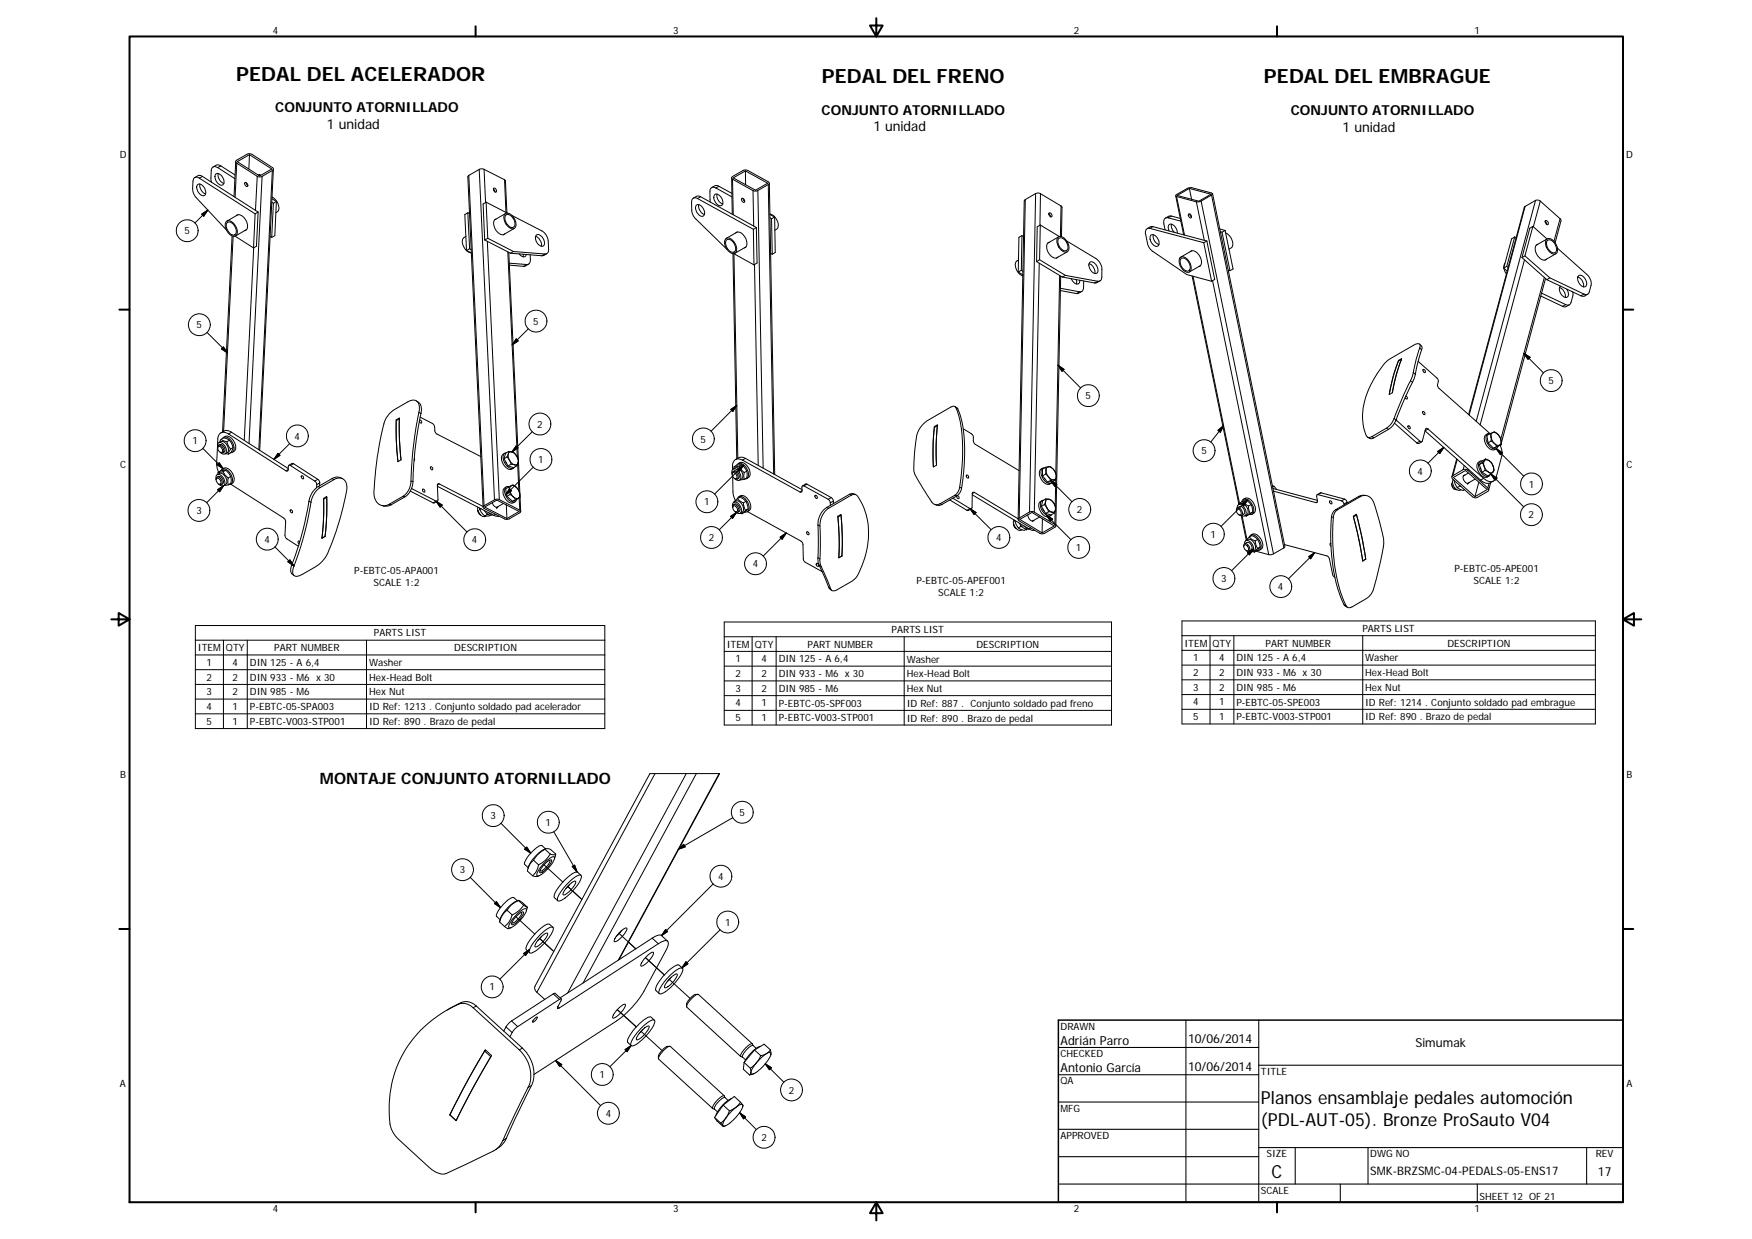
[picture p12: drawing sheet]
<svg xmlns="http://www.w3.org/2000/svg" width="420mm" height="297mm" viewBox="0 0 420 297" stroke-linecap="round" stroke-linejoin="round" font-family="sans-serif">
<defs><g id="words">
<g font-size="4.7">
<text x="56.7" y="19.4">PEDAL DEL ACELERADOR</text>
<text x="197.1" y="19.9">PEDAL DEL FRENO</text>
<text x="303.1" y="19.9">PEDAL DEL EMBRAGUE</text>
</g>
<g font-size="4.3">
<text x="302.4" y="264.7">Planos ensamblaje pedales automoción</text>
<text x="302.4" y="269.9">(PDL-AUT-05). Bronze ProSauto V04</text>
<text x="304.9" y="282.4">C</text>
</g>
<text font-size="3.8" x="76.7" y="188">MONTAJE CONJUNTO ATORNILLADO</text>
<g font-size="3.3">
<text x="66" y="27">CONJUNTO ATORNILLADO</text>
<text x="197" y="27.5">CONJUNTO ATORNILLADO</text>
<text x="309.6" y="27.6">CONJUNTO ATORNILLADO</text>
<text x="78.4" y="30.9">1 unidad</text>
<text x="209.5" y="31.5">1 unidad</text>
<text x="322" y="31.6">1 unidad</text>
</g>
<g font-size="3">
<text x="254.3" y="250.5">Adrián Parro</text>
<text x="284.9" y="250.1">10/06/2014</text>
<text x="339.5" y="251.1">Simumak</text>
<text x="254.3" y="257.1">Antonio García</text>
<text x="284.9" y="256.6">10/06/2014</text>
<text x="383.2" y="281.9">17</text>
</g>
<text font-size="2.8" x="328.6" y="281.7">SMK-BRZSMC-04-PEDALS-05-ENS17</text>
<g font-size="2.4">
<text x="65.4" y="8">4</text>
<text x="161.4" y="8">3</text>
<text x="257.5" y="8">2</text>
<text x="353.6" y="8">1</text>
<text x="28.7" y="38">D</text>
<text x="390" y="38">D</text>
<text x="44.2" y="56.2">5</text>
<text x="127.9" y="77.9">5</text>
<text x="47.1" y="78.7">5</text>
<text x="260.3" y="95.7">5</text>
<text x="371.3" y="92.1">5</text>
<text x="46.1" y="106.6">1</text>
<text x="70.7" y="105.4">4</text>
<text x="128.9" y="102.6">2</text>
<text x="168" y="106.1">5</text>
<text x="28.8" y="112.2">C</text>
<text x="129.1" y="111">1</text>
<text x="288.1" y="108.9">5</text>
<text x="339.9" y="113.8">4</text>
<text x="390.1" y="112.2">C</text>
<text x="366.6" y="116.9">1</text>
<text x="47.1" y="123.3">3</text>
<text x="168.9" y="121.2">1</text>
<text x="258.3" y="123">2</text>
<text x="366.6" y="124.3">2</text>
<text x="63.5" y="130.2">4</text>
<text x="113.2" y="130.3">4</text>
<text x="170" y="129.8">2</text>
<text x="238.9" y="129.7">4</text>
<text x="290.3" y="128.9">1</text>
<text x="85" y="137.7">P-EBTC-05-APA001</text>
<text x="180.5" y="136">4</text>
<text x="258" y="132.1">1</text>
<text x="348.8" y="137">P-EBTC-05-APE001</text>
<text x="89.6" y="140.6">SCALE 1:2</text>
<text x="219.8" y="140.1">P-EBTC-05-APEF001</text>
<text x="225" y="143">SCALE 1:2</text>
<text x="292.8" y="139.6">3</text>
<text x="306.5" y="141.5">4</text>
<text x="353.4" y="139.9">SCALE 1:2</text>
<text x="89.7" y="152.6">PARTS LIST</text>
<text x="174.3" y="155.3">ITEM</text>
<text x="181" y="155.3">QTY</text>
<text x="193.6" y="155.3">PART NUMBER</text>
<text x="213.8" y="151.8">PARTS LIST</text>
<text x="234.2" y="155.3">DESCRIPTION</text>
<text x="284" y="155">ITEM</text>
<text x="290.8" y="155">QTY</text>
<text x="303.5" y="155">PART NUMBER</text>
<text x="326.7" y="151.5">PARTS LIST</text>
<text x="347.1" y="155">DESCRIPTION</text>
<text x="47.5" y="156.1">ITEM</text>
<text x="49.6" y="159.7">1</text>
<text x="54.2" y="156.1">QTY</text>
<text x="55.8" y="159.7">4</text>
<text x="59.9" y="159.7">DIN 125 - A 6,4</text>
<text x="65.8" y="156.1">PART NUMBER</text>
<text x="88.5" y="159.7">Washer</text>
<text x="109" y="156.1">DESCRIPTION</text>
<text x="176.4" y="158.8">1</text>
<text x="182.6" y="158.8">4</text>
<text x="186.8" y="158.8">DIN 125 - A 6,4</text>
<text x="217.4" y="158.8">Washer</text>
<text x="286.1" y="158.5">1</text>
<text x="292.4" y="158.5">4</text>
<text x="296.5" y="158.6">DIN 125 - A 6,4</text>
<text x="327.4" y="158.6">Washer</text>
<text x="49.6" y="163.2">2</text>
<text x="49.6" y="166.7">3</text>
<text x="55.8" y="163.2">2</text>
<text x="55.8" y="166.7">2</text>
<text x="59.9" y="163.2">DIN 933 - M6 x 30</text>
<text x="59.9" y="166.7">DIN 985 - M6</text>
<text x="88.5" y="163.2">Hex-Head Bolt</text>
<text x="88.5" y="166.7">Hex Nut</text>
<text x="176.4" y="162.3">2</text>
<text x="176.4" y="165.9">3</text>
<text x="182.6" y="162.3">2</text>
<text x="182.6" y="165.9">2</text>
<text x="186.8" y="162.3">DIN 933 - M6 x 30</text>
<text x="186.8" y="165.9">DIN 985 - M6</text>
<text x="217.4" y="162.4">Hex-Head Bolt</text>
<text x="217.4" y="165.9">Hex Nut</text>
<text x="286.1" y="162.1">2</text>
<text x="286.1" y="165.6">3</text>
<text x="292.4" y="162.1">2</text>
<text x="292.4" y="165.6">2</text>
<text x="296.5" y="162.1">DIN 933 - M6 x 30</text>
<text x="296.5" y="165.6">DIN 985 - M6</text>
<text x="327.4" y="162.1">Hex-Head Bolt</text>
<text x="327.4" y="165.6">Hex Nut</text>
<text x="49.6" y="170.2">4</text>
<text x="49.6" y="173.8">5</text>
<text x="55.8" y="170.2">1</text>
<text x="55.8" y="173.8">1</text>
<text x="59.9" y="170.2">P-EBTC-05-SPA003</text>
<text x="59.9" y="173.8">P-EBTC-V003-STP001</text>
<text x="88.5" y="170.3">ID Ref: 1213 . Conjunto soldado pad acelerador</text>
<text x="88.5" y="173.8">ID Ref: 890 . Brazo de pedal</text>
<text x="176.4" y="169.4">4</text>
<text x="176.4" y="172.9">5</text>
<text x="182.6" y="169.4">1</text>
<text x="182.6" y="172.9">1</text>
<text x="186.8" y="169.4">P-EBTC-05-SPF003</text>
<text x="186.8" y="172.9">P-EBTC-V003-STP001</text>
<text x="217.4" y="169.4">ID Ref: 887 . Conjunto soldado pad freno</text>
<text x="217.4" y="173">ID Ref: 890 . Brazo de pedal</text>
<text x="286.1" y="169.1">4</text>
<text x="286.1" y="172.7">5</text>
<text x="292.4" y="169.1">1</text>
<text x="292.4" y="172.7">1</text>
<text x="296.5" y="169.2">P-EBTC-05-SPE003</text>
<text x="296.5" y="172.7">P-EBTC-V003-STP001</text>
<text x="327.4" y="169.2">ID Ref: 1214 . Conjunto soldado pad embrague</text>
<text x="327.4" y="172.7">ID Ref: 890 . Brazo de pedal</text>
<text x="28.8" y="186.5">B</text>
<text x="390.1" y="186.5">B</text>
<text x="117.6" y="196.4">3</text>
<text x="130.8" y="198">1</text>
<text x="177.4" y="195.6">5</text>
<text x="110.3" y="209.4">3</text>
<text x="172.2" y="210.9">4</text>
<text x="173.9" y="221.9">1</text>
<text x="117.4" y="237.4">1</text>
<text x="254.3" y="246.8">DRAWN</text>
<text x="254.3" y="253.4">CHECKED</text>
<text x="302.4" y="257.6">TITLE</text>
<text x="28.8" y="260.7">A</text>
<text x="143.8" y="258.5">1</text>
<text x="189.2" y="262.2">2</text>
<text x="254.3" y="259.9">QA</text>
<text x="390" y="260.7">A</text>
<text x="145.3" y="267.8">4</text>
<text x="254.3" y="266.5">MFG</text>
<text x="182.6" y="273.5">2</text>
<text x="254.3" y="273.1">APPROVED</text>
<text x="303.8" y="277.4">SIZE</text>
<text x="328.6" y="277.4">DWG NO</text>
<text x="382.7" y="277.4">REV</text>
<text x="302.4" y="286.2">SCALE</text>
<text x="354.8" y="287.7">SHEET 12 OF 21</text>
<text x="65.4" y="290.7">4</text>
<text x="161.4" y="290.7">3</text>
<text x="257.5" y="290.7">2</text>
<text x="353.6" y="290.7">1</text>
</g>
</g></defs>
<g fill="none" stroke="#000" stroke-width=".24">
<path d="M52.9 39.8l3.5 2.2M52.9 39.8l-.9-.3-.9 .5M52.9 39.8l-.7 .4M56.5 38.7l-.4 8.4M56.8 39.1l-.3-.3 .2-.3 2.5-1.5 .9-.1 5.3 3.3 .2 .4-.3 .3M56.8 39.1l4.9 3.2M56.8 39.1l-.4 8.2M56.9 38.8l2.9-1.7 5.4 3.4-2.9 1.7zM59.8 37.1l-.1 3.4M47.4 44.2a1.73 1.73 0 0 1 2 1.9 .76 .76 0 0 1-.6 .8 .76 .76 0 0 1-.9-.4l-.2-.2a1.76 1.76 0 0 1-.3-2.1zM47.8 42.7l13.4 8.6M47.8 42.7a.88 .88 0 0 0-1-.2 .88 .88 0 0 0-.5 .9l-.1 2.3 .5 1.3 7.6 8.2"/>
<path d="M47.9 44.1v.6l.3 .9 .6 .6 .5 .3M48.4 51.3l1.4-.9-.9 1.4zM48.5 42.3l13.4 8.5M48.5 42.3l-.7 .4M48.5 42.3l-.9-.2-.9 .5M49.8 50.4l-3.1 3.1M51.7 41.8a1.24 1.24 0 0 1 1.8 .9 1.06 1.06 0 0 1-.4 1.7 2.03 2.03 0 0 1-1.4-2.6zM52.2 40.2a.9 .9 0 0 0-1-.2 .9 .9 0 0 0-.5 .9l-.1 2 .1 .8M52.2 40.2l4.1 2.6M52.3 41.6v.6a2.22 2.22 0 0 0 1.4 1.8M54.3 53.1a1.52 1.52 0 0 1 2.1 .9 1.87 1.87 0 0 1 .1 2.6 2.2 2.2 0 0 1-2.4-2l-.1-1zM54.5 53.4a1.73 1.73 0 0 1 2.1 1.6 .92 .92 0 0 1-.3 1.3 .92 .92 0 0 1-1.3-.5l-.3-.4a1.77 1.77 0 0 1-.2-2z"/>
<path d="M55.7 56.6l-2.3 46.9M55.9 56.6l-2.3 46.8M56.4 56.6l4.4 2.8M56.7 51.7a1.55 1.55 0 0 1 2.2 .9 1.95 1.95 0 0 1 0 2.6l-.2 .1M57.1 51.5l-2.6 1.5M58.7 43.8a.53 .53 0 0 1 .6 .3 .53 .53 0 0 1-.1 .6h-.1a.71 .71 0 0 1-.4-.9zM59 43.8l.2 .4 .2 .3M59.1 55.1l-2.6 1.5M60.8 59.4l-2.2 46.2M61.2 51.3l-.4 8.1M61.7 42.3l.5 .1 .7-.1M61.7 42.3l-.4 8.1"/>
<path d="M61.9 50.8l-.7 .5M61.9 50.8l-.4 8.2-.7 .4M62 42l.2-.2 .3 .2M62.3 41.9v.2M62.9 42.3l-3.2 64M64.8 56.7l.4 .2M65.2 48.5l.4 .2M65.2 47.6l1.1 .7M65.2 47.2a2.69 2.69 0 0 1 1.4 3.5l-.4 .3M65.3 40.9l-2.4 1.4M65.3 40.9l-3.2 66.9M65.6 48.7l-.4 8.2"/>
<path d="M65.6 40.5l-3.3 67.4M66.3 48.3l-.4 8.2-.7 .4M66.3 48.3l-.7 .4M111.7 56.7a1.73 1.73 0 0 0-.3 2.8 2.1 2.1 0 0 0 1.5 1.1M112.2 51l.4 8.6M112.2 51l-.7 .4 .4 8.7M112.2 51l.4 .2M112.4 42.1l3.7 79.2M112.4 42.1l-.2 .3 3.7 79.2M113 59.8l-.4-.2-.7 .5M114.9 40.6l-2.5 1.5M114.9 40.6l3.7 79.2"/>
<path d="M116.1 40.6l-.7-.1-.5 .1M116.1 40.6l4.9 2.5M116.1 40.6l.3 7.9M116.2 57.5l.8-.4 6.2 3.2M116.2 57.5l6.2 3.2M116.6 48.5l-.7 .4 .3 8.6M116.6 48.5l5.1 2.6M116.6 48.5l.4 8.6M116.9 57.8l2.8 62M118.3 45.3l.4 .8M118.4 45.1a.57 .57 0 0 1 .6 .3 .57 .57 0 0 1-.1 .7 .68 .68 0 0 1-.5-1zM119 52.5a1.61 1.61 0 0 0-.3 2.4 1.89 1.89 0 0 0 2.2 1.3l.2-.2"/>
<path d="M121 43.1l.3 7.8M121 43.1l.2 .2 .4 7.8M121.1 51.3a1.61 1.61 0 0 1 2.2 1 1.6 1.6 0 0 1-.2 2.6 2.71 2.71 0 0 1-2.1-3.5zM121.3 51.2l-2.7 1.5M121.3 51.6a1.64 1.64 0 0 1 2.1 1.5 .91 .91 0 0 1-.2 1.3 .91 .91 0 0 1-1.3-.3 2.16 2.16 0 0 1-.6-2.5zM122.8 51.7l7.7 4.1 .5 .6 .4 .9 .2 2.5a.91 .91 0 0 1-.9 1.1M123.3 54.8l-2.6 1.5M128.5 56.7l.9 .7a1.93 1.93 0 0 1 .4 1.6M128.7 56.3a1.77 1.77 0 0 1 1.5 2.7 1.84 1.84 0 0 1-1.5-2.7zM167 49.2a1.36 1.36 0 0 1 1.8 1.1 .95 .95 0 0 1-.5 1.6 2.01 2.01 0 0 1-1.3-2.7zM167.3 47.6a.89 .89 0 0 0-1.1-.1 .89 .89 0 0 0-.3 1v2.2a3.2 3.2 0 0 0 1 1.8l7.5 7.3M167.3 47.6l13.4 7.4"/>
<path d="M167.6 49.1a2.28 2.28 0 0 0 1.3 2.3M168 47.2l13.4 7.3M168 47.2l-.9-.2-.8 .5M168 47.2l-.7 .4M171.5 46.6a1.89 1.89 0 0 1 1.8 2.4 1.04 1.04 0 0 1-1.8-.6 1.44 1.44 0 0 1 0-1.8zM171.7 45.1l3.8 2.1M171.7 45.1a.89 .89 0 0 0-1.1-.1 .89 .89 0 0 0-.3 1v2.5M171.9 46.5l.1 .8 .2 .7 .6 .6 .5 .3M172.4 44.7l3.1 1.7M172.4 44.7l-.7 .4M172.4 44.7l-.9-.2-.8 .5M174.1 57.2a1.94 1.94 0 0 1 2.4 1.6 1.23 1.23 0 0 1-.7 2 2.65 2.65 0 0 1-1.7-3.6z"/>
<path d="M174.2 57.6a1.33 1.33 0 0 1 1.9 .9 1.29 1.29 0 0 1-.2 2 2.16 2.16 0 0 1-1.7-2.9zM175.5 42.7l.1 8.7M175.7 43l.1 8.5M175.7 43l4.9 2.7M175.7 43l-.2-.3 .2-.4 2.6-1.5h.7l5.2 2.8 .3 .3-.3 .3M175.8 42.7l3-1.7 5.3 2.9-2.9 1.7zM176.4 55.9a1.6 1.6 0 0 1 2.2 .9 1.84 1.84 0 0 1 .1 2.6h-.2M176.8 55.6l-2.6 1.6M177.9 47.6a.52 .52 0 0 1 .6 .3 .52 .52 0 0 1-.2 .6 .69 .69 0 0 1-.4-.9zM178.2 47.6l.4 .7M178.8 41v3.3M178.9 59.2l-2.7 1.5"/>
<path d="M180.6 45.7l.2 8.5M180.7 55l.1 8.5M181.4 54.5l-.7 .5M181.4 54.5l.2 8.6-.8 .4M181.7 45.7l1.3 66.5M181.7 45.7l-.4 .1-.7-.1M184.2 44.2l-2.5 1.5M184.2 44.2l1.3 69.4M184.5 43.9l1.3 69.9M184.6 51.4l1.2 .6M184.6 51.3a2.63 2.63 0 0 1 1.7 3.6l-.5 .3M184.6 52.2l.4 .3"/>
<path d="M185 52.5l.2 8.5M185.8 52l-.8 .5M185.8 52l.1 8.5-.7 .5M245.1 56.5l-.2 8.3M245.1 56.5l-.7 .4-.2 8.3M245.1 56.5l.4 .2M245.9 47.9l-1.5 76.3M245.9 47.9l-.3 .3-1.4 76.3M248.4 46.4l-2.5 1.5M248.4 46.4l.6-.1 .5 .1M248.4 46.4l-1.5 76.3M249.5 54l-.2 8.3"/>
<path d="M249.5 54l-.8 .4-.1 8.3M249.5 54l4.6 2.7M249.5 46.4l5 3M249.5 46.4l-.1 7.6M251.5 51.3l.4 .7M251.6 51.1a.54 .54 0 0 1 .6 .3 .54 .54 0 0 1-.2 .6l-.4-.5zM251.6 51.3h-.1M251.6 58.1a1.57 1.57 0 0 0-.3 2.4 1.92 1.92 0 0 0 2.3 1.3l.1-.2M253.8 56.8a2.17 2.17 0 0 1 2.5 2 1.04 1.04 0 0 1-.3 1.5 1.04 1.04 0 0 1-1.4-.3 2.67 2.67 0 0 1-.9-3.1zM253.8 57.3a1.22 1.22 0 0 1 1.9 .8 1.27 1.27 0 0 1-.2 2 2.22 2.22 0 0 1-1.7-2.8zM253.9 56.8l-2.6 1.5M254.5 49.4l-.2 7.3"/>
<path d="M254.5 49.4l.2 .2-.1 7.1M255.8 57.8l7.4 4.5 .5 .6 .5 1.2v2.3a.87 .87 0 0 1-1 1M275.8 54.8a.96 .96 0 0 0-1 .3 .96 .96 0 0 0 0 1.1l.4 2.1a3.1 3.1 0 0 0 1.2 2l8.2 5.5 6 1.6M275.8 54.8l12.9 3.4M275.9 56.5a1.35 1.35 0 0 1 1.9 1.1 .88 .88 0 0 1 .2 .9 .88 .88 0 0 1-.8 .6 2.07 2.07 0 0 1-1.3-2.6zM276.5 54.3l-.7 .1-.7 .4M276.5 54.3l-.7 .5M276.5 54.3l12.9 3.5M276.6 56.3l-.1 .5a2.14 2.14 0 0 0 1.4 1.8M280.2 52.2a.99 .99 0 0 0-1 .4 .99 .99 0 0 0-.1 1.1l.3 1.4M280.2 52.2l3 .8M280.4 55.4a1 1 0 0 1 .4-1.7 2.12 2.12 0 0 1 1.5 2.2"/>
<path d="M280.9 51.8l-.7 .4M280.9 51.8h-.5l-.9 .5M280.9 51.8l2.2 .6M280.9 53.7v.8l.7 1.2M281.9 46.9l2 9.4M282.2 47.1l1.9 9.3M282.2 47.1l4.7 1.3M282.3 46.9l2.9-1.7 5.2 1.4-2.9 1.6zM285 51.3a.51 .51 0 0 1 .6 .3 .51 .51 0 0 1-.1 .6l-.5-.5zM285.2 45.2l.6 2.6M285.3 51.3l.4 .7M286.9 48.4l1.9 9.2"/>
<path d="M288 48.2l-1.1 .2M288 48.2l17.4 84.6M288.7 58.2l1.9 9.2M289.4 57.8l1.9 9.2-.7 .4M289.4 57.8l-.7 .4M290.5 46.8l17.4 84.6M290.5 46.8l-2.5 1.4M290.5 46.8l.3-.3-.2-.2-5.1-1.3-.7 .1-2.6 1.5-.3 .3 .3 .2M290.8 46.5l17.3 84.5-.2 .4M292.5 54.9l1.3 .3M292.7 55.6l.4 .1M293.1 55.7l1.9 9.2"/>
<path d="M293.8 55.2l1.9 9.3-.7 .4M293.8 55.2l-.7 .5M293.9 55.9a2.71 2.71 0 0 1 1.5 3.5l-.7 .3M363.3 56.8l-.8 .5-1.9 7M363.3 56.8l.2 .3M363.3 56.8l-2 7.1M365.7 49.5l-.2 .3-13.3 49.6M365.7 49.5l-13.4 50M367.6 54.3l-1.9 7M367.6 54.3l-.7 .4-1.9 7M367.6 54.3l3.4 3M368.2 48h.7l.5 .2"/>
<path d="M368.2 48l-2.5 1.5M368.2 48l-14.2 53M368.8 58.6a1.53 1.53 0 0 0-.3 2.3 1.92 1.92 0 0 0 2.2 1.4l.2-.2M369.4 48.2l4.7 4.2M369.4 48.2l-1.7 6.2M370.6 53.1l.3 .4 .1 .3M370.7 52.9a.56 .56 0 0 1 .5 .3 .56 .56 0 0 1-.1 .7l-.2-.1a.62 .62 0 0 1-.2-.9zM371 57.3a1.67 1.67 0 0 1 2.1 1.2 1.54 1.54 0 0 1-.3 2.4 2.59 2.59 0 0 1-1.8-3.6zM371 57.3l-2.6 1.5M371.1 57.7a1.36 1.36 0 0 1 1.9 1 1.27 1.27 0 0 1-.2 1.9 2.15 2.15 0 0 1-1.7-2.9zM373.5 59.5l7.6 6.8a2.62 2.62 0 0 1 .5 2.1l-.5 1.6a.81 .81 0 0 1-1.2 .5M374.1 52.4l-1.4 5.4"/>
<path d="M374.1 52.4l.2 .6-1.4 5.2M49.6 79.7l4.9 4.9M111.9 60.1l1.1 .5M121.8 60.4l2.3 49.2M122 60.5l2.3 49.8M122.1 63.1l4.2 .3M122.2 63.6l3.4 .3M122.4 60.7l7.6 .6M122.4 60.7l.8-.4 7.5 .6M124.5 60.9a.87 .87 0 0 0 .8 .7 .87 .87 0 0 0 .9-.6M125.5 61l-.1 .6M126.3 63.4l-.7 .5"/>
<path d="M126.7 78.8l-3.9 3.9M126.8 63.3l-1.2 .6M127.1 61.1l.1 1.2a.95 .95 0 0 1-.9 1.1M130.7 60.9l-.7 .4M131.1 60.8l-1.1 .5M175.8 60.8l.9 49.2M176 60.8l4.8 2.7M176 60.8l.9 49.1M180.9 63.4l.9 48.2M184.8 60.7l.4 .3M244.2 65.2l1.1 .7M244.3 62.3a1.57 1.57 0 0 0-.5 2.5 2.64 2.64 0 0 0 1.5 1.4"/>
<path d="M245.3 65l-.4-.2-.7 .4M248.6 62.7l.7-.4 6.2 3.7M248.6 62.7l6.2 3.7M249.2 63.1l-1.2 59.7M254.1 66l-.9 47.5M254.3 69.1l4.6 .9M254.3 69.7l3.8 .7M254.4 66.2l-1.2 59.9M254.8 66.4l.7-.4 7.7 1.4M254.8 66.4l7.7 1.4M256 60.4l-2.7 1.5M256.9 66.8a1.33 1.33 0 0 0 1.9 1.1l.1-.7"/>
<path d="M258.1 67l.1 1.1M258.9 70l-.8 .4M259.4 69.9l-.8 .5h-.5M259.9 67.4v1.6a.84 .84 0 0 1-1 1M261.2 63.2l.8 .6a2.13 2.13 0 0 1 .6 1.8M261.4 62.9a1.72 1.72 0 0 1 1.9 1.8 .76 .76 0 0 1-.5 .9 .76 .76 0 0 1-.9-.4l-.2-.2a1.84 1.84 0 0 1-.3-2.1zM263.2 67.4l-.7 .4M263.8 67.3l-.8 .5h-.5M283.1 61.7a1.86 1.86 0 0 1 2.3 1.4 1.42 1.42 0 0 1-.4 2.2 2.56 2.56 0 0 1-1.9-3.6zM283.3 61.9a2.02 2.02 0 0 1 1.8 3 1.83 1.83 0 0 1-2-1.8v-.8zM285.4 60.3a1.55 1.55 0 0 1 2.2 1 1.87 1.87 0 0 1 0 2.6h-.1M285.8 60.1l-2.6 1.5"/>
<path d="M285.9 66.2l11.2 54.6M286.1 66.2l11.2 54.5M287.9 63.7l-2.6 1.5M290.8 67.3l13.5 65.7M294.6 64.8l.4 .1M360.6 64.3l.8 .7M360.7 64.3l.6 1.4M360.9 63.1l-.3 1M361.7 64.1l-.4-.2-.7 .4M365 61.7l.7-.4 6 5.3M365 61.7l6 5.4M365.6 62.3l-10.6 39.6"/>
<path d="M369.5 71l5.2 2.4M369.7 70.3l5.8 2.7M370.4 66.5l-10.5 38.8M370.6 66.8l-10.6 39.5M371 67.1l.7-.5 8.2 3.9M371 67.1l8.1 3.8M373.1 60.8l-2.6 1.6M374 68.9a2.21 2.21 0 0 1 1.4 2.4M374.2 68.6a1.84 1.84 0 0 0 1.6 2.7 1.3 1.3 0 0 0-.1-2M375.5 73l-.8 .4M376.4 73.1l-.9 .5-.8-.2M377.2 70v.9l-.4 1.6a.82 .82 0 0 1-1.3 .5"/>
<path d="M378.4 66.4a2.13 2.13 0 0 1 1.3 2.4M378.6 66.1a1.77 1.77 0 0 1 1.9 2 .78 .78 0 0 1-.6 .7 .78 .78 0 0 1-.9-.5 1.73 1.73 0 0 1-.4-2.2zM379.9 70.5l-.8 .4M380.8 70.5l-.9 .5-.8-.1M53.1 83.6l.5-.4 .9 1.4zM99.9 96.1l.5 .4a2.52 2.52 0 0 1 .6 2.7M100.5 98.8a2.26 2.26 0 0 0-1-2.9l-1.2 .2-3.8 2.1a6.1 6.1 0 0 0-2.4 3.4 73.7 73.7 0 0 0-2.3 17.4 2.38 2.38 0 0 0 3.6 1.9M100.5 98.8l.5 .4M100.5 98.8a91.8 91.8 0 0 0-1.9 16.5M101 99.2a87.6 87.6 0 0 0-2 16.3M123.8 81.3l.5 .4-1.5 1zM175.2 98.2l1.5-1-1 1.5z"/>
<path d="M176.7 97.2l-6.2 6.2M229.1 97.5l.6 .5M229.2 97.7l-.4-.3-.8 .2-5.4 3.2a6.4 6.4 0 0 0-3 5.6l-.3 2.8a11.2 11.2 0 0 0 0 4.3l4.2 6.9a1.44 1.44 0 0 0 1.9 .4M229.2 97.7l.5 .3M229.2 97.7a31.5 31.5 0 0 1 1.4 14.8l-.5 4.3M229.7 98a32.5 32.5 0 0 1 1.4 15.2l-.5 3.8M253.7 87.5l1.5 1-.5 .5zM253.7 87.5l5.5 5.5M335.4 86.4a40 40 0 0 0-2.2 8.2l.7-.5M335.5 86.5l.6-.5a42.3 42.3 0 0 0-2.2 8.1M336.1 86.1h.1M336.1 86.1l-1.1 3.3-1.1 4.7"/>
<path d="M336.1 86.1l-.7 .5-.4 1-1.1 3.4-.7 3.6M337.2 94.9l.1 .1a.36 .36 0 0 1 .2 .3 .36 .36 0 0 1-.2 .4l-.3-.3M338.3 91.3l.4 .4M338.3 91.3l-1.7 3.3-2.3 5.8M338.7 91.7l-2.1 4.4-1.8 4.5M338.9 89.3l.5 .4M338.9 89.3l-.6 2M339.4 89.7l-.7 2M340.1 86.6l4.7 4.2 .2 .6-.3 1.1 .3 .5 12.3 10.9M340.5 82.5l.5 .7-.1 .7M340.5 83.4l-.9 2.9-.7 3M340.5 83.4a.66 .66 0 0 0-.1-.9 .66 .66 0 0 0-.9 0l-6.7 3.9a21.8 21.8 0 0 0-6 13.5 10.6 10.6 0 0 0 .9 4.7 .86 .86 0 0 0 1.3 .1"/>
<path d="M340.5 83.4l.4 .5M340.9 83.9l-1.5 5.8M341.2 98.7a.41 .41 0 0 1 .5 .2 .41 .41 0 0 1-.1 .5l-.4-.3zM341.3 88.6h.2a.36 .36 0 0 1 .4 .3 .36 .36 0 0 1-.3 .4l-.4-.5zM365.5 84.7l4.7 4.7M365.5 84.7l1.4 1-.5 .4zM48.6 107.5l5 4.9M51.8 115a.54 .54 0 0 1 .4-.6 .54 .54 0 0 1 .6 .3 .84 .84 0 0 1 .6 .8 .84 .84 0 0 1-.6 .7l-.4-.1M51.8 115a.76 .76 0 0 1 .1-1 .76 .76 0 0 1 .8-.2l.2 .1a1.81 1.81 0 0 1 .7 2.5l-.6 .1-.5-.4M52 114.7a.88 .88 0 0 1 .8 .5 .88 .88 0 0 1-.1 .9 1.04 1.04 0 0 1-.7-1.4zM52.1 114.4a1.09 1.09 0 0 1 1.2 .2 1.09 1.09 0 0 1 .2 1.2l-.4 .4M52.1 113.8a1.37 1.37 0 0 1 2.2 .9 1.17 1.17 0 0 1-.7 1.8l-4 4"/>
<path d="M52.2 107l-.2 4.4 .4 1.8M52.2 117.4l1.4-1-.9 1.5zM52.2 107.4a.54 .54 0 0 1 .3-.7 .54 .54 0 0 1 .7 .3l.1 .2a.78 .78 0 0 1 .4 .7 .78 .78 0 0 1-.5 .7l-.4-.2M52.2 107.3a.75 .75 0 0 1 0-.9 .75 .75 0 0 1 .9-.2 1.91 1.91 0 0 1 .9 2.6h-.6l-.5-.3M52.3 113.2l-.1 .5M52.3 107.1a.84 .84 0 0 1 .9 .4 .84 .84 0 0 1-.1 1 1.03 1.03 0 0 1-.8-1.4zM52.4 106.7a1.13 1.13 0 0 1 1.2 .3 1.13 1.13 0 0 1 .3 1.2l-.4 .4M52.5 106.2a1.37 1.37 0 0 1 2.1 .9 1.15 1.15 0 0 1-.6 1.7M52.6 110.9l1 1.5-1.5-1zM52.9 112.9a.99 .99 0 0 1 1.7-.1l.2 .2a2.27 2.27 0 0 1 .6 3.1h-.5M53 105.3l-.4 .8M53 105.3l1.4 .6"/>
<path d="M53 105.3l.6-.3 1.4 .5M53.3 112.5a1.69 1.69 0 0 1 2.5 1.1 1.64 1.64 0 0 1-.4 2.5l12.7 8.1 .4 .9-.2 3.2 .2 .6 3.1 2.1M53.4 105.1a1.2 1.2 0 0 1 1.9 .4 2.13 2.13 0 0 1 .4 3h-.3M53.5 113.1l-1.2 .1M53.5 113.1l.5 .8 .7 .7M53.6 104.8a1.86 1.86 0 0 1 2.7 1.4 1.52 1.52 0 0 1-.6 2.2M54.1 112.8l.7 .6 .5 .8M54.1 112.8h-1l-.8 .4M54.1 112.8l-.6 .3M54.2 108.7l.6 .2M54.4 105.9l.9 1.8M54.7 114.6l.6-.4 .2 .8-.1 .9-.7 .3"/>
<path d="M54.7 114.6v1.6M54.7 116.2l-1 .2M54.8 104l13.8 8.9M54.8 104a1.49 1.49 0 0 0-1.7-.3 1.49 1.49 0 0 0-.9 1.5v1.4M55 105.5l.5 .7 .4 1.1M55 105.5l-.6 .4M55.3 107.7l-.5 1.2M55.4 108.5l-.6 .4M55.5 103.6l13.6 8.7M55.5 103.6l-.7 .4M55.5 103.6a1.77 1.77 0 0 0-1.8-.2l-.8 .4M55.9 107.3l-.5 1.2"/>
<path d="M55.9 107.3l-.6 .4M66.7 108.7l.5 .5-1.5 .9zM69.1 112.6l-.5 .3M69.5 106.3l-3.8 3.8M69.6 111.6l5.9 3.7M69.6 111.6h-.4l-.2 1.3h-.4M70.4 111.2l5.8 3.7M70.4 111.2l-.8 .4M70.4 111.2l-.4-.1-.7 .4M72.3 114.1h.2a.4 .4 0 0 1 .3 .3 .4 .4 0 0 1-.2 .4l-.3-.3zM75.5 115.3l.5 .9M76 116.2l-.1 .7"/>
<path d="M76.2 114.9l.2 .2 .3 .7M76.2 114.9l-.7 .4M76.3 116.6a5.2 5.2 0 0 0-2.2 3.6M76.3 116.6l.5 .3M76.7 115.8l-.1 .7M76.7 115.8l-.7 .4M76.8 116.9a5.3 5.3 0 0 0-2.2 3.5M77.6 119.5l.8-.5a58.2 58.2 0 0 1-.5 9.6l-.7 .5a62.3 62.3 0 0 0 .4-9.6zM77.6 119.7v5.4l-.4 3.9 .7-.4M78.2 119.1l.1 .1M78.3 119.2v4.2l-.4 5.2M78.3 119.2l-.7 .5"/>
<path d="M79.6 114.7l-3.3 1.9M79.6 114.7l.5 .3M80.1 115l-3.3 1.9M80.1 115a1.93 1.93 0 0 1 2.2-.2 1.93 1.93 0 0 1 .9 2.1 61.6 61.6 0 0 1-5.2 16.8l-1.8 1.9-3.7 2.1a1.51 1.51 0 0 1-2.2 .1l-.1-.9 .3-1.2M82.1 114.7a2.27 2.27 0 0 0-2.5 0M95 100.6l.2 .1M95 100.6l.8-.4v5l.4 5.1-.8 .4a63.9 63.9 0 0 1-.4-10.1zM95.8 100.4h.1M95.8 100.4v5.5l.4 4.4M95.8 100.4l-.8 .4v4.1l.4 5.8M96.7 119l-3.3 1.9M96.7 119l.4 .1"/>
<path d="M97.1 119.1l-3.3 1.9M98.4 117.8l5.5 2.7M98.6 115.3a4.5 4.5 0 0 1-1.9 3.7M98.6 115.3l.4 .2M98.7 117.1h.1M98.7 117.1v.1M98.7 117.1l5.9 3M99 115.5a4.6 4.6 0 0 1-1.9 3.6M99.3 109.9v.5M100.6 100.7h.1a.42 .42 0 0 1 .4 .3 .42 .42 0 0 1-.2 .5l-.3-.5M100.8 100l3.1 1.7 .3 .7 .1 1.1 .4 .5 10.6 5.5M101.4 117.3a.41 .41 0 0 1 .4 .2 .41 .41 0 0 1-.1 .5l-.3-.3z"/>
<path d="M103.3 111.9a.39 .39 0 0 1 .5 .3 .39 .39 0 0 1-.3 .4 .49 .49 0 0 1-.2-.7zM104.9 116.6l13.5 6.9M105.3 116h-.3l-.1 .2 .1 3.7-.1 .3-.3-.1M105.3 116l10.5 5.4M105.3 116l-.4 .3M118.6 119.8l-2.5 1.5M119.7 119.8l-.6-.1-.5 .1M119.7 119.8l5 2.5M120.9 110l.9 1.7 1.4 .4 .7-.4M121.1 108.6a1.7 1.7 0 0 0-.3 2.8 1.58 1.58 0 0 0 2.3 .8M121.2 110.6l.3 .5M121.4 108.6a1.23 1.23 0 0 0-.6 1.9 2.21 2.21 0 0 0 2.3 1.7l.3-.2"/>
<path d="M121.4 116.7a1.67 1.67 0 0 0-.3 2.7 1.59 1.59 0 0 0 2.4 .9M121.6 109.5l.6 .9M121.6 109.5l-.7 .5M121.9 108.8v.9l.3 .7M121.9 108.8l-.3 .7M122 116.8l-.7 .4 .3 1.8 1.3 1.2 1-.5M122 116.8l.3 .8M122 108.2l.8 .2M122 108.2l-.1 .6M122 108.2l-.7 .4-.4 1.4M122.2 116.7a1.01 1.01 0 0 0-1.1 .4 1.01 1.01 0 0 0 0 1.1v.3a2.15 2.15 0 0 0 2.4 1.8l.4-.6M122.2 117.2l.5 .5-1.5 1z"/>
<path d="M122.2 110.4l.4 .9M122.2 110.4l.4 .6 .7 .4M122.3 117.6v1M122.3 117.6l.1 .5 .7 1M122.3 118.6l-.7 .4M122.3 118.6l.8 .5M122.6 111.3l.7 .1M122.6 111.3l-.8 .4M122.6 116.5l-.3 .3v.8M122.6 116.5l-.6 .3M122.6 116.5l.5-.1 .7 .4M122.6 116.5l.4-.3 .8 .6"/>
<path d="M122.8 108.4l.5 .2 .6 .8M122.8 108.4a1.72 1.72 0 0 1 1.1 1M122.8 108.4h-.5l-.4 .4M123.1 119.1l.7 .4 .5-.1M123.1 119.1l.6 .7M123.3 111.4l.6 .3M123.7 119.8l-.8 .4M123.8 106.9l.4 .5-1.4 1zM123.8 116.8l.6 .8 .2 .7M123.8 116.8l.5 .7 .3 .8M123.9 109.4l.4 1-.1 .5M123.9 109.4a1.54 1.54 0 0 1 .3 1.5"/>
<path d="M124.2 111.3l.2 6.3M124.2 110.9l-.3 .8M124.2 110.9l-.2 .5h-.7M124.3 119.4l-.6 .4M124.3 110.5l.6 12.1M124.5 119.4l.2 2.9M124.6 118.3v.8l-.3 .3M124.6 118.3l.1 1M124.7 119.3l-.8 .4M124.7 119.3l-.4 .1M127.6 103.5l-4.8 4.9M127.9 112l-6.7 6.7"/>
<path d="M175.6 113.6a.81 .81 0 0 1 .3-1.2 .81 .81 0 0 1 1.1 .4 1.55 1.55 0 0 1 .2 2.4l-.6-.2-.4-.3M175.6 113.7a.54 .54 0 0 1 .3-.7 .54 .54 0 0 1 .7 .3l.1 .2a.87 .87 0 0 1-.1 1.4l-.4-.2M175.6 113.4a.87 .87 0 0 1 1 .3 .87 .87 0 0 1 0 1 .97 .97 0 0 1-1-1.3zM175.7 114.2l.1 4 .5 1.8M175.8 113.1a1.08 1.08 0 0 1 1.1 .1 1.08 1.08 0 0 1 .4 1l-.1 .4-.4 .3M175.8 112.5a1.43 1.43 0 0 1 2.3 1.1 1.02 1.02 0 0 1-.7 1.5M176.1 111.9l-.1 .5M176.7 111.5a1.07 1.07 0 0 1 1.9 .2l.3 .4a1.88 1.88 0 0 1 .1 2.7h-.4M176.8 119.6a1.11 1.11 0 0 1 1-.6 1.11 1.11 0 0 1 1 .7 2.39 2.39 0 0 1 .5 2.9l-.7 .1M176.9 119.5l.6 .6 .8 .4M176.9 119.5l-.9 .9M176.9 119.5l.6-.3 1.4 1"/>
<path d="M176.9 112.4l1.4-.9-.9 1.4zM177 111.1a1.72 1.72 0 0 1 2.5 1.1l.2 .3a1.49 1.49 0 0 1-.6 2.2M177.2 119.1a1.57 1.57 0 0 1 2.3 .9 1.73 1.73 0 0 1-.3 2.7M177.3 111.8l-1.2 .1M177.3 111.8l1.2 1.5M177.9 111.4l-1.3 .1-.5 .4M177.9 111.4l-.6 .4M177.9 111.4l1.2 1.5M178 110.3l13.9 7.7M178 110.3a1.5 1.5 0 0 0-1.7-.1 1.5 1.5 0 0 0-.6 1.6v.8M178.3 111.5l-6.9 7M178.5 114.9l-1 .1"/>
<path d="M178.5 113.3v1.6M178.5 113.3l.6-.4 .1 1-.1 .7-.6 .3M178.8 109.9l-.8 .4M178.8 109.9l13.5 7.5M178.8 109.9l-1.3-.3-1.1 .6M192.4 117.7l-.5 .3M192.8 116.5h-.3l-.2 .2-.1 1.3h-.3M192.8 116.5l5.8 3.2M193.5 116.1l-.2-.1-.8 .5M193.5 116.1l-.7 .4M193.5 116.1l5.9 3.2M195.5 118.8v-.1a.38 .38 0 0 1 .5 .3 .38 .38 0 0 1-.3 .5l-.3-.4z"/>
<path d="M198.6 119.7l.5 .8M199.4 119.3l-.8 .4M199.4 119.3l.5 .8M203.7 118.5l.7-.2 .8 .3M203.7 118.5l.5 .2M203.7 118.5l-5.4 3.2M204.2 118.7a1.01 1.01 0 0 1 1.4 .2 17.8 17.8 0 0 1 .8 17.5l-.8 1.7-.7 .8-4.1 2.5a.99 .99 0 0 1-1.6-.2M204.2 118.7l-5.5 3.1M224.1 102.3l.1 .1M224.1 102.3l.7-.4a60.7 60.7 0 0 0-.2 9.6l-.8 .5a60.6 60.6 0 0 1 .3-9.7zM224.8 102h.1M224.8 102l-.7 .5-.1 1.3-.2 4v4.1"/>
<path d="M224.8 102l-.3 5.3 .1 4.2M227.8 119.9l4.1 2.4M228.5 119.4l4.1 2.5M229 118.7l.5 .2M229 118.7l-3.6 2.1M229.5 118.9l-3.6 2M229.6 118.8l.2 .1a.32 .32 0 0 1 .3 .3 .32 .32 0 0 1-.4 .3l-.3-.6M230.1 116.8a2.74 2.74 0 0 1-1.1 1.9M230.1 116.8l.5 .2M230.6 117l-.5 1.2-.6 .7M231 102.8l2.3 1.5 .1 1.5 .4 .6 10.6 6.4M231.8 113.9l.3 .1a.31 .31 0 0 1 .3 .3 .31 .31 0 0 1-.4 .3 .48 .48 0 0 1-.2-.7z"/>
<path d="M233.2 118.3l-.1 3.4-.1 .2h-.4M233.2 118.6l13.5 8.2M233.7 118l-.5 .3M233.7 118h-.4l-.1 .3M233.7 118l10.5 6.4M250 114.1l1.2 1.5 1.2-.1M250.1 112.2a1.71 1.71 0 0 0-.3 2.8 1.63 1.63 0 0 0 2.3 .8M250.2 119.9a1.39 1.39 0 0 0-.4 2.3 1.97 1.97 0 0 0 2.2 1.4l.2-.2M250.5 114.7l.2 .2M250.5 112.2a1.2 1.2 0 0 0-.7 1.9 2.22 2.22 0 0 0 2.3 1.7l.3-.3M250.8 112l-.8 .5v1.6M250.8 113.7l-.8 .4"/>
<path d="M250.8 113.7l.7 .6M250.8 112v.8M250.8 119.6v.6M250.8 119.6l-.7 .4-.4 1.4M250.8 119.6l.8 .1M250.8 112.8l.2 .7 .5 .8M250.8 112.8v.9M251.4 111.9l.6 .1 .7 .6M251.4 111.9h.6l.7 .7M251.4 111.9l-.4 .3-.2 .6M251.4 111.9l-.6 .1M251.5 114.3l.5 .5 .7 .2"/>
<path d="M251.5 114.3l.5 .9M251.6 119.7l.7 .4 .5 .6M251.6 119.7a1.64 1.64 0 0 1 1.2 1M251.6 119.7l-.6 .1-.2 .4M252 115.2l5.1 5.1M252 115.2l1.4 .9-.4 .5zM252 115.2l-.8 .4M252.7 112.6l.5 .9 .1 .7M252.7 112.6l.5 .8 .1 .8M252.7 115l-.7 .2M252.7 115h.5M253.2 115l-.1 6.3"/>
<path d="M253.2 115l-.8 .5M253.3 114.2l-.1 .8M253.3 114.2l-.1 .5-.5 .3M292.1 103.2l1.3-1.2-.7 1.6zM293.4 102l-3 4M298.2 119.7a1.83 1.83 0 0 1 2.6 1.4 1.53 1.53 0 0 1-.5 2.2M299.2 119.8l-6.4 6.4M305.1 116.4a1.35 1.35 0 0 1 1 .9M305.3 117.1l10.6 2.9M305.4 117.8l10.2 2.7M305.5 116.6l-.3 .2M316.1 118.6l5.6 1.5"/>
<path d="M316.1 118.6l-.3 .2 .1 1.5-.3 .2M316.8 118.2l5.6 1.5M316.8 118.2l-.9 .4M316.8 118.2l-.7 .4M322.4 119.7l.5 .3 .2 .4M322.4 119.7l-.7 .4M325.8 119l.4 .1M325.8 119l-5.5 3.2M326.2 119.1l-5.5 3.1M326.2 119.1a2.27 2.27 0 0 1 3.3 1.5l1.2 4.1a18.5 18.5 0 0 1 1.1 5.5 65.5 65.5 0 0 1-2.8 12l-1.2 1.2-3.6 2.1a.91 .91 0 0 1-1.4-.3M327.5 118.8h-1.1l-.6 .2M327.9 104.8l.7 .4 .9-.2"/>
<path d="M329 104.7l.5 .3M332.5 102.7l-3.5 2M332.5 102.7l.5 .2M333 102.9l-3.5 2.1M334.3 100.4l.5 .2M334.3 100.4a4.7 4.7 0 0 1-1.8 2.3M334.4 101.5l5.4 4.7M334.8 100.6a4.4 4.4 0 0 1-1.8 2.3M334.8 100.7l.1 .1M334.9 100.8l-.2 .1M334.9 100.8l5.6 5M337.7 102.1a.42 .42 0 0 1 .4 .2 .42 .42 0 0 1-.1 .5l-.3-.3z"/>
<path d="M340.5 105.8l-.7 .4M341 105.9l-.8 .4-.4-.1M341.7 103.3l13.4 11.8M342.5 102.8l-.4-.1-.2 .2-.9 3-.5-.1M342.5 102.8l13.3 11.9M342.5 102.8l-.7 .5M344.8 108.2l1.5-.9-1 1.4zM346.3 107.3l-3.8 3.7M348.2 116.1l.1 .6 .6 .6M348.3 115.6a1.25 1.25 0 0 0 1.1 1.8M348.4 114l-.2 .3 .2 .6 5 4.4h.9l2.5-1.5 .2-.3-.2-.5M348.5 115a1.82 1.82 0 0 0 1.7 2.5l.1-.1"/>
<path d="M348.5 114.5l3-1.7 5.1 4.6-2.9 1.7zM348.7 115.2l.8 1.7M349.3 110l-1.1 4.3M349.5 116.9l1.1 .6 .6-.1M349.5 110.1l-1.1 3.9M350 116.3l.4 .3M350.1 116.5l-.6 .4M350.9 112.6l-2.5 1.4M350.9 112.6l.7-.1 .4 .3M350.9 114.1h.1M351.1 111.6l-.2 1M351.3 113.9a.76 .76 0 0 0-.2 1.3 .79 .79 0 0 0 1.3 .5"/>
<path d="M352 115.9h.1M352 112.8l4.8 4.2M352.1 112.5l-.1 .3M352.1 113.4l-1.2 .7M353.8 114.9l-1.8 1M354.6 115.6l-.9 3.5M355 110.6a1.81 1.81 0 0 0-.1 2.9 1.49 1.49 0 0 0 2.2 .7M355.1 112.2v.3M355.1 115.1a2.06 2.06 0 0 0 2.3 .6l.8-.4M355.5 111l.4 .8M355.5 111l-.7 .4M355.5 110.5a1.04 1.04 0 0 0-.9 .6 1.04 1.04 0 0 0 .1 1.1l.1 .2a2.17 2.17 0 0 0 2.2 1.8l.4-.5"/>
<path d="M355.5 110.5l-.7 .9 .6 1.8 1.4 .9 .8-.4M355.8 114.7l-.7 .4M355.9 111.8l.2 1M355.9 111.8l.4 .7 .6 .7M356 110.4l-.5 .6M356 110.4l-.2 .5 .1 .9M356.1 112.8l.8 .4M356.1 112.8l-.7 .4M356.3 110l-.3 .4M356.3 110l.8 .4M356.3 110l-.8 .5M356.8 104a1.58 1.58 0 0 0-.5 2.5 1.72 1.72 0 0 0 2.5 1.1l6.6 6.6"/>
<path d="M356.9 106.2l1.3 1.3 1.8-.9M356.9 113.2l.7 .5M356.9 113.2l.6 .1 .5-.1M357.1 110.4l-.7-.2-.4 .2M357.1 110.4l.6 .5 .4 .9M357.1 110.4l.5 .5 .5 .9M357.1 115.9l-.3 1.1M357.3 104l-.7 .4 .3 1.8M357.3 104l.3 .8M357.5 103.9a1.05 1.05 0 0 0-1.1 .5 1.05 1.05 0 0 0 0 1.2l.1 .2a2.21 2.21 0 0 0 2.3 1.8l.4-.6M357.5 115.7l-.5 1.8M357.6 113.7l1.4 .9-.5 .5z"/>
<path d="M357.6 113.7l7.8 7.8M357.6 104.8l.2 .7 .6 .8M357.6 104.8v.9M357.6 105.7l-.7 .5M357.6 105.7l.8 .6M358 103.7l-.4 .5v.6M358 103.7l-.7 .3M358 103.7h.4l.8 .4M358 103.7l.4-.2 .8 .6M358 113.2l-.4 .5M358.1 111.8l.2 1-.3 .4M358.1 111.8l.1 .9-.2 .5"/>
<path d="M358.4 106.3l.6 .7M358.4 106.3l.5 .4h.7M358.8 107.6l1.5 .9-.5 .5zM359 107l-.8 .5M359.2 104.1l.4 .6 .4 .9M359.2 104.1l.5 .7 .3 .8M359.6 106.7l-.6 .3M359.7 106.7l.2 .3a3.8 3.8 0 0 1 .2 2.4l-1.3 5a1.55 1.55 0 0 1-1.2 1.1 1.55 1.55 0 0 1-1.5-.6l-.3-.2M359.9 106.6l-.1 .3M360 105.6l-.1 .8-.3 .3M360 105.6v1M360 106.6l-.4 .1"/>
<path d="M65.9 131.1l4.6 4.6M69.5 134.2l1 1.5-1.4-1zM69.6 122.2h.3a.34 .34 0 0 1 .3 .4 .34 .34 0 0 1-.3 .3l-.3-.4zM70 135.3a2.24 2.24 0 0 0 0 2.3l.5 .4M70 135.3l.5 .4M71.9 129.9a.24 .24 0 0 0-.4-.2 .24 .24 0 0 0 0 .4l.2 .3M74.1 120.2a73.4 73.4 0 0 1-4.1 15.1M74.1 120.2l.5 .2M74.6 120.4a74.1 74.1 0 0 1-4.1 15.3M93.4 120.9l.4 .1M93.8 121l-.2 .1a2.8 2.8 0 0 1-2.1 .1M104.6 120.1l7.4 7.5"/>
<path d="M104.6 120.1l1.4 1-.5 .5zM104.6 120.1l-.7 .4M104.9 120.1l-.7 .5-.3-.1M114.6 121.6a1.87 1.87 0 0 0 1.8 2.2l.1-.1M114.6 122.3l.1 .6 .5 .5-.6-1.1M115 121.8l.1 .4M115.1 122.2l1.2 1.5M115.4 122l-.3 .2M116.1 121.3l-.2 .3 .2 .3 5.4 2.6h.5l2.7-1.6 .2-.2-.2-.4M116.1 122.4a1.69 1.69 0 0 0 2 1M116.2 121.6l3-1.7 5.3 2.7-2.9 1.7zM116.7 123.1l.1 .2"/>
<path d="M116.8 123.3l-.5 .4M117.1 123.3h-.3M117.2 122.9l.7 .4M117.7 123.5l-1.4 .2M118.1 120.5v.2a.9 .9 0 0 0 1.4 .7M118.4 123.5l.9 .3 .4-.1M118.8 123.3l-.4 .2M119.1 121.6h.1M120.7 120.7l-1.6 .9M121.4 121.1l.2 3.2M175.2 123.8l1.4-1-.9 1.5zM175.7 121.6a.8 .8 0 0 1 .3-1.2 .8 .8 0 0 1 1.1 .4l.2 .2a1.43 1.43 0 0 1 .1 2.1h-.5l-.5-.4"/>
<path d="M175.7 121.7a.58 .58 0 0 1 .5-.8 .58 .58 0 0 1 .7 .5 .8 .8 0 0 1-.2 1.4l-.3-.1M175.8 121.3a.89 .89 0 0 1 .9 .4 .89 .89 0 0 1 0 1 1 1 0 0 1-.9-1.4zM175.9 121a1.1 1.1 0 0 1 1.6 1.2l-.1 .4-.4 .2M176 120.4a1.39 1.39 0 0 1 2.2 .9 1.18 1.18 0 0 1-.7 1.8M176.3 122.7h.1M176.6 122.8l-4.1 4.2M177.6 123l.3 .2M178.3 120.5l.1 1 .4 .8M178.8 122.3l-.9 .9M178.8 122.3l.6-.3-1.5 1.2M178.9 120.2l.5 1.8M178.9 120.2l-.6 .3"/>
<path d="M179.3 122.7l12.8 7 .5 .8v3.6l.2 .4 4.4 2.6M187.1 128.8l1.5-1-1 1.5zM188.6 127.8l-5.6 5.5M193.5 127.4l.2 .1a.32 .32 0 0 1 .4 .4 .32 .32 0 0 1-.5 .2l-.2-.3zM195.8 135h.1a.41 .41 0 0 1 .4 .4 .41 .41 0 0 1-.2 .4 .47 .47 0 0 1-.3-.8zM196.2 125.9v7.8M196.2 125.9l.4 .2M196.2 133.7l.4 .3M196.2 133.7v1.1l.2 .7M196.4 135.5l2.4 5.4M196.4 135.5l.5 .3M196.6 126.1v7.9"/>
<path d="M196.6 134l.1 1.1 .2 .7M196.9 135.8l2.3 5.4M198.3 121.7a4.8 4.8 0 0 0-2.1 4.2M198.3 121.7l.4 .1M198.7 121.8a5 5 0 0 0-2.1 4.3M199.1 120.5v.7M199.9 120.1l-.8 .4M199.9 120.1v.7M200.9 123.8l.8-.5a62.4 62.4 0 0 1 .2 10l-.7 .4a62.6 62.6 0 0 0-.3-9.9zM200.9 124l.3 4.2v5.5M201.5 123.4l.2 .1M201.7 123.5l-.8 .5"/>
<path d="M201.7 123.5l.3 5.7-.1 4.1M201.9 133.3l-.7 .4M225.4 120.8l.5 .1M225.9 120.9l-.1 .1a1.7 1.7 0 0 1-1.6-.1M232.6 121.9l-.7 .4M232.6 121.9l1.5 1-.5 .5zM232.6 121.9l5.1 5.1M233 122l-.9 .4-.2-.1M243.1 125.6l.6 1.1-.5-.5zM243.2 124.6a1.87 1.87 0 0 0 1.6 2.5l.2-.1M243.4 124.8h.1M243.4 124.8l.3 .9 .5 .9"/>
<path d="M244.2 126.6l1.4 .5 .6-.3M244.4 124.2l-.2 .3 .2 .4 5.4 3.1 .7-.1 2.6-1.6 .1-.3-.2-.3M244.5 125.4a1.86 1.86 0 0 0 2.1 1.3M244.6 124.5l2.9-1.6 5.3 3.2-2.9 1.7zM244.7 125.9l.1 .3M244.8 126.2l-.6 .4M244.8 126.2l.3 .1M245.5 126l.8 .5M246.2 126.8h.1M246.5 123.4v.4a1.13 1.13 0 0 0 1.4 1l.1-.1M246.6 126.7h.1M246.7 126.8l.8 .3h.7"/>
<path d="M246.9 122.7l.7-.1 .4 .2M246.9 122.7l-2.5 1.5M247.2 126.6l-.5 .2M248 122.8l5 2.9M249.3 124l-1.7 .9M249.7 121.4l1.1 1.7 1.3 .3 .7-.4M249.9 120a1.69 1.69 0 0 0-.3 2.7 1.57 1.57 0 0 0 2.4 .9M250 124.4l-.1 3.4M250.1 122l.3 .5M250.5 121l-.8 .4M250.5 121l.6 .8M250.8 120.2v.9l.3 .7"/>
<path d="M250.8 120.2l-.3 .8M250.9 123.5l5.9 5.9M250.9 123.5l1.5 1-.5 .4zM251.1 121.8l.4 .9M251.1 121.8l.6 .7 .6 .3M251.5 122.7l-.7 .4M251.5 122.7l.8 .1M252.3 122.8l.5 .2M252.8 120.7l.3 .7v.9M252.8 120.7a1.7 1.7 0 0 1 .3 1.6M253 122.5v3.2M253.1 122.3l-.3 .4-.5 .1"/>
<path d="M253.1 122.3l-.3 .7M296.5 122.4a.57 .57 0 0 1 .4-.7 .57 .57 0 0 1 .7 .5 .78 .78 0 0 1 .4 .7 .78 .78 0 0 1-.5 .7l-.4-.2M296.6 122a.92 .92 0 0 1 .9 .5 .92 .92 0 0 1 0 1 1.03 1.03 0 0 1-.9-1.5zM296.7 121.7l.6-.3a1.21 1.21 0 0 1 1 1.8l-.6 .3a.74 .74 0 0 0 1 0 .74 .74 0 0 0 .1-.9l-.1-.3a1.45 1.45 0 0 0-1.8-1.2l-.2 .7M297 121a1.37 1.37 0 0 1 2.2 .9 1.17 1.17 0 0 1-.7 1.8M297.1 120.8v.2M297.7 123.6l1.2 5.9M297.8 120.8l1.4-1-.9 1.5zM297.8 120.3a1 1 0 0 1 .9-.7 1 1 0 0 1 1 .5l.3 .4a2.11 2.11 0 0 1 .3 2.8h-.8M297.9 123.6l1.1 5.7M298 120.2l-.9 .6M298 120.2l.7-.4 1.3 1.2"/>
<path d="M298 120.2l1.4 1.1M298.3 131a.58 .58 0 0 1 .4-.7 .58 .58 0 0 1 .7 .5 .8 .8 0 0 1-.1 1.4l-.4-.2M298.4 130.7a.8 .8 0 0 1 .9 .4 .8 .8 0 0 1-.2 1h-.1a1.11 1.11 0 0 1-.6-1.4zM298.4 130.4a.76 .76 0 0 1 .6-.9 .76 .76 0 0 1 .9 .4l.1 .2a1.47 1.47 0 0 1 .2 2.2l-.7-.2M298.5 130.3l.5-.3a1.21 1.21 0 0 1 1 1.8l-.5 .3M298.6 123.6l.3 .1M298.8 129.6a1.39 1.39 0 0 1 2.2 1 1.17 1.17 0 0 1-.7 1.7M299.2 132.5l1.4-.9-1 1.4zM299.4 121.3l.6-.3 .4 1.7M299.4 121.3l.1 1 .3 .8M299.6 128.8l.6-.4 .8 .4 .6 .5M299.6 128.8l.7 .6 .7 .3"/>
<path d="M299.6 128.8l-.8 .8M299.6 128.7a1.02 1.02 0 0 1 .9-.5 1.02 1.02 0 0 1 .9 .6l.2 .1a2.07 2.07 0 0 1 .4 3l-.5 .1M299.8 123.1l-.9 .6M300 128.3a1.6 1.6 0 0 1 2.3 .9l.2 .2a1.59 1.59 0 0 1-.5 2.5M300.4 122.7l-1.5 1M300.4 122.7l-.6 .4M300.4 132.2l.4 .2M300.6 131.6l-5.3 5.2M301 129.7l.2 1 .4 .8M301.2 132.1l3.1 .9M301.6 129.3l.5 1.1 .1 .7M301.6 129.3l-.6 .4"/>
<path d="M301.6 131.5l-.8 .9M301.6 131.5l.6-.4-.8 .9-.6 .4M305.4 132.8l-1.1 .2M307.9 131.4l-2.5 1.4M308 130.6l10.4 2.8 .4 .6 .8 4 .5 .4M313.8 133.5l1.5-1-1 1.5zM315.3 132.5l-6.3 6.3M315.9 120.3l-.3 .2M318.9 120.1a.41 .41 0 0 1 .4 .2 .41 .41 0 0 1-.1 .5l-.3-.3zM319.2 130.2a.37 .37 0 0 0-.3 .4 .37 .37 0 0 0 .3 .4M319.3 124h.5M319.3 124a42.7 42.7 0 0 0 3 21"/>
<path d="M319.8 124a43.8 43.8 0 0 0 2.6 20.3l.4 .9M320.3 122.2l-.7 .8-.3 1M320.3 122.2h.4M320.7 122.2l-.6 .7-.3 1.1M321.7 120.1l.6 .7M322.3 120.8l.1 .2M323.1 120.4v.2M323.1 120.4l-.8 .4M325 123.4l.3 .1M325.3 123.5l-.7 .4 1.4 6.1 .8 4.5M325.3 123.5l1.1 4.6 1.1 5.9M327.5 134h.1"/>
<path d="M327.5 134l-.7 .5M327.5 134l-.9-5.3-1.3-5.4-.8 .4 1.1 4.1 1.2 6.7M46.9 150h98.1v24.7h-98.1zM46.9 153.5h98.1M46.9 157h98.1M53.6 153.5v21.2M59.3 153.5v21.2M87.9 153.5v21.2M173.7 149.1h92.9v24.7h-92.9zM173.7 152.7h92.9M173.7 156.2h92.9M173.7 159.7h92.9"/>
<path d="M180.4 152.7v21.1M186.1 152.7v21.1M198.8 140.9l.4 .3M198.8 140.9l.6 .6M216.8 152.7v21.1M283.5 148.9h99.1v24.7h-99.1zM283.5 152.4h99.1M283.5 155.9h99.1M283.5 159.4h99.1M290.2 152.4v21.2M295.9 152.4v21.2M322.3 145l.5 .2"/>
<path d="M322.3 145l.9 .6M326.8 152.4v21.2M46.9 160.5h98.1M46.9 164.1h98.1M46.9 167.6h98.1M46.9 171.1h98.1M173.7 163.2h92.9M173.7 166.8h92.9M173.7 170.3h92.9M283.5 163h99.1M283.5 166.5h99.1M283.5 170.1h99.1"/>
<path d="M120.1 197.4l7.2 7.1M132.8 199.4l5.6 9.7M157.1 185.5l-28.4 52.4M164.6 185.5l-28.5 52.6M167 185.5l-27.2 50.1M172.5 185.5l-24.2 44.7M175.7 196l-13 7.6M112.8 210.3l7.2 7.3M118.6 216.6l.5-.4 .9 1.4zM121.6 218.2l1.2 1.1M121.6 218.2l-1.1 1.2-.7 1.6 1.2 1.1M122.8 219.3l-.7 1.6-1.1 1.2"/>
<path d="M123.7 219.8l.8-.8a.7 .7 0 0 1 1.1-.2 4.9 4.9 0 0 1-2.8 2.9 1.31 1.31 0 0 1 .5-1.5zM123.7 219.8l4.6 4.1M124.1 216l-.9-.8a4 4 0 0 0-2.7 1.9l-1 1.3a1.27 1.27 0 0 0-.4 1.3l.8 .8M124.2 219l.7-.6a1.09 1.09 0 0 1 1.3-.4 6 6 0 0 1-2.6 3.7l-.3 .2a1.06 1.06 0 0 1-1.3 .4l.1-.5 .5-.9zM124.3 215.9l1.3 1.1M124.3 215.9l1 .5 1.2 1.1M124.3 215.9l-1.6 1-1.1 1.3M124.4 215.9a8.4 8.4 0 0 0-4.4 4.2l-.2 .9M125 218.7a.48 .48 0 0 1-.1 .8l-1.5 1.6-.4 .2-.2-.2M125.6 217l.9 .5M125.6 217l-1.2 1.4-1.6 .9M126.3 203.1l1 1.4-1.5-.9z"/>
<path d="M126.5 217.5l-.3 .9M127.7 210l.7 .1 .9-.1M128 206.2l1.1 1.1M128 206.2l-1 1.1-.5 1.5 1.2 1.2M129.1 207.3l-.5 1.6-.9 1.1M130.5 207.3l4.5 4.2M130.7 203.6l.6-.1 .7 .1 1.3 1.1M130.7 203.6l-1.9 1.4-.8 1.2M130.7 203.6l1.2 1.1M130.8 206.7l1-.9a.86 .86 0 0 1 1.2-.3 7.5 7.5 0 0 1-4 4.5 .43 .43 0 0 1-.4-.3 .43 .43 0 0 1 .3-.5l.5-1zM130.8 203.5l-.8-.8a4 4 0 0 0-2.8 1.9l-.8 1.1-.6 1.2v.4l.9 .7M130.9 203.5a8.1 8.1 0 0 0-4.3 4.7"/>
<path d="M130.9 206.8l.4-.3a.59 .59 0 0 1 1-.2 4.9 4.9 0 0 1-2.8 2.9l-.1-.3 .4-.8zM131.7 206.3h.1a3.1 3.1 0 0 1-1.8 2.4l-.3 .1-.2-.1M131.9 204.7l-1.1 1.5-1.7 1.1M131.9 204.7l.9 .2 .5-.2M133.3 204.7l-.3 1.2M136.3 211.7l1.4-1.3a1.39 1.39 0 0 1 1.7-.4v.1a10 10 0 0 1-4.1 5.4 1.14 1.14 0 0 1-1.6 .3 7.5 7.5 0 0 1 2.6-4.1zM136.5 212.2l.6-.6a.71 .71 0 0 1 1-.3 5.2 5.2 0 0 1-3 3.2 1.28 1.28 0 0 1 .6-1.4zM136.6 212l-.9 1.1M137.2 207.7l.6-.3 .6 1.7zM139.3 209.8l-.8-.7a2.97 2.97 0 0 0-2.4 1.3 9.2 9.2 0 0 0-3.2 4.6l.9 .9M139.3 215.4l-3.2-2.9 3.4 3.1M162.7 203.6l1.3-1.2 .3 .6z"/>
<path d="M171 211.9l-12.4 12.4M121 222.1l.8 .6 .7-.3M125.6 228.6l1.4-1-.9 1.5zM127 227.6l-7.1 7.2M128.7 237.9l1.9 1.7M129.4 225l3.4 3.1M129.6 224.8l.6-.6a.82 .82 0 0 1 1.1-.4 5.1 5.1 0 0 1-2.9 3.2 2.2 2.2 0 0 1 1-2zM129.7 223.9l1.4-1.1a1.37 1.37 0 0 1 1.6-.4 6.2 6.2 0 0 1-2.4 4l-1.9 1.6a1.04 1.04 0 0 1-1.4 .3 6.8 6.8 0 0 1 2.4-4.1zM129.9 224.5l-1 1M132.6 222.3l-.8-.7a2.28 2.28 0 0 0-2.1 1 11.1 11.1 0 0 0-3.6 4.8l.1 .3 .8 .7M132.7 238.3l-10 6.5M132.7 238.3l1.4 1.3"/>
<path d="M132.7 238.3l.4-.2 1.5 1.4M134.1 239.6l-9.9 6.5M134.1 239.6l.5-.1-.9 2.2 .4-.1M148.4 223.7l4.1 3.8-1.8-1.7M148.5 230.1l24.1-44.6h-16.7l-27.6 50.9a1.28 1.28 0 0 0 .4 1.5M148.5 223.7l.8-.8a.69 .69 0 0 1 1.1-.2 5.2 5.2 0 0 1-3 3.1 1.14 1.14 0 0 1 .5-1.5zM149.1 223l-1.3 1.5M154.8 229.6l4.5 4.1M155.1 229.3l.6-.6a.65 .65 0 0 1 1-.2 5.3 5.3 0 0 1-2.9 3.1 .65 .65 0 0 1 .2-1zM156.4 224.9l-22.1 14.3M156.4 224.9l1.5 1.4M157.9 226.3l-23.8 15.3"/>
<path d="M157.9 226.3l.3-.2a1.58 1.58 0 0 1 2-.4 2.47 2.47 0 0 1-.6 2.3l-5.2 9.6a22.6 22.6 0 0 1-6.5 7.2l-19.9 12.8M158.6 224.3a2.15 2.15 0 0 0-2.2 .6M158.6 224.3l1.5 1.3M159.6 222.8l.5 .5-1.5 1zM160.5 234.8l5 4.6M160.6 233.9l1.7-1.4a1.1 1.1 0 0 1 1.4-.3 6.6 6.6 0 0 1-2.4 4.1l-1.7 1.4a1.43 1.43 0 0 1-1.5 .4l-.1-.1a7.8 7.8 0 0 1 2.6-4.1zM160.8 234.5l.6-.6a.77 .77 0 0 1 1-.3 5.2 5.2 0 0 1-2.9 3.2 1.15 1.15 0 0 1 .5-1.4zM161 234.3l-1 1M163.7 232.1l-.8-.7a2.88 2.88 0 0 0-2.5 1.2 9.1 9.1 0 0 0-3.2 4.7l.9 .9M164.5 230.6l.5 .5-1.5 1zM167.3 238.4a3.4 3.4 0 0 0-2.5 2l-.1 .9M172.7 222.9l-9.2 9.2"/>
<path d="M109.9 240.8a3.2 3.2 0 0 1 3.6 .8M109.9 240.8a26.7 26.7 0 0 0-16.1 29.8l1.4 2.1 7.6 7.1a4.3 4.3 0 0 0 4.2 1.5l11.4-5.4a4.9 4.9 0 0 0 2.2-2.4M110.6 240.3a3.3 3.3 0 0 1 3.6 .9M110.6 240.3l-.7 .5M110.6 240.3l-3.3 1.8M113.5 241.6l11 10.1M114.2 241.2l11.1 10.1M114.2 241.2l-.7 .4M116.2 252l-3.6 6.3-4.7 9 1.5 1.3M116.5 251.8l-.3 .2 1.5 1.3M117.7 253.3l-4.5 7.9-3.8 7.4M117.7 253.3h.1"/>
<path d="M121.3 246.2l-.5 1M121.3 246.2l1.5 1.3M122.7 244.8l-1.4 1.4M122.7 244.8l1.5 1.3M122.8 247.5l-.5 1.1M124.2 246.1l-1.4 1.4M124.5 251.7a7.9 7.9 0 0 1 2.2 9M125.3 251.3a8 8 0 0 1 2.2 8.9M125.3 251.3l-.8 .4M128.2 244.2l.6-.4a.37 .37 0 0 1-.2 .6l-.9 .7zM133.2 254.2l10.8 10.9M133.2 254.2l1.5 1-.5 .5z"/>
<path d="M133.8 241.3l.3 .3M148 242.1l4.6 4.1M148.1 242l.8-.8a.68 .68 0 0 1 1.1-.3 5.4 5.4 0 0 1-2.9 3.2 .85 .85 0 0 1 .3-1.2zM149.9 251.7l1.5-1-1 1.4zM153.8 247.3l4.9 4.5M154 247l.8-.7a.5 .5 0 0 1 .4-.4 .5 .5 0 0 1 .5 .2 5.5 5.5 0 0 1-2.9 3.2 1.02 1.02 0 0 1 .4-1.4zM154.1 246.1l1.4-1.1a1.13 1.13 0 0 1 1.5-.3 6.7 6.7 0 0 1-2.7 4.3l-1.7 1.3a.95 .95 0 0 1-1.3 .2 7.7 7.7 0 0 1 2.8-4.4zM154.2 246.8l-.9 1M156.9 244.6l-.7-.7a2.88 2.88 0 0 0-2.5 1.2 9 9 0 0 0-3.2 4.6l.9 1-5.1 5M160.6 250.8a3.2 3.2 0 0 0-2.6 2l-.1 1M178.1 253.4l.7 .7M178.4 254.7l-.1 1.6 1.5 1.4"/>
<path d="M178.4 254.7l1.5 1.4M179.9 256.1l.2 1M180.1 257.1l-.3 .6M180.4 250.3l-12.9-11.9a4.5 4.5 0 0 0-2.8 3l12.9 11.9M180.6 250.7l-.1-.4a1.91 1.91 0 0 0-1.8 1.1l-.7 .9a.83 .83 0 0 0-.3 1l.4 .1M180.7 257.5l-.9 .2M180.9 251.7l1.5 1.4M180.9 251.7l-2.5 3M181.3 251.3l-.7-.6a4 4 0 0 0-2.5 2.7M181.4 254.8l-1.1 1.5-.2 .8M181.4 254.8l-1.5 1.3M182.4 250.9a7.2 7.2 0 0 0-3.8 3.5v.2"/>
<path d="M182.4 253.1l-1 1.7M183.5 255l1.5 1-.5 .5zM183.5 255l4.5 4.4M183.5 255a5.4 5.4 0 0 1-3.3 2.5l-.1-.4M183.8 252.6a.63 .63 0 0 1 1.1 0l-.2 .7-1.2 1.7M183.8 252.6l-1.4 .5M183.8 252.6l-2.4 2.2M184.8 251.7l-1.6-1.4-2.3 1.4M184.8 251.7l-1 .9M184.8 251.7v1.2M107.9 267.3l1.5 1.4M107.9 267.2l3.9-7.5 4.6-8 1.5 1.3-4.6 8.1-3.9 7.6"/>
<path d="M109.4 268.6h.1M121.4 272.9l-1.1 1.6-1.4 1.1M121.4 272.9l-.8 .6M126.7 260.7l-6.1 12.8M127.5 260.2l-6.1 12.7M127.5 260.2l-.8 .5M171 265.8l.4 .1M171.3 265.9l.8 .7M171.4 267.9l1.5 1.4M172.9 269.3l.5 .6M173.4 269.9v.2M173.4 264.9l1.5 1.4"/>
<path d="M173.7 262.7l-13-11.8a4.4 4.4 0 0 0-2.7 3l12.9 11.8M173.9 263.1a4 4 0 0 0-2.6 2.8M173.9 263.1l.7 .7M173.9 263.2l-.2-.4a1.81 1.81 0 0 0-1.8 1.1l-.8 1.1-.3 .6 .2 .2M174 269.9l-.6 .2M174.1 268l-1.2 1.3M174.1 268l-.6 .9-.1 1M174.9 266.3l-.8 1.7M175.5 263.3a7.9 7.9 0 0 0-3.8 4.1M176.5 265.5l-2.4 2.5M176.5 265.5l-1.6 .8M177.4 266.8l4 4"/>
<path d="M177.4 266.8l1.4 1-.5 .4zM177.4 266.8a9 9 0 0 1-3.8 3.2l-.2-.1M177.6 264.2l-1.5-1.3-2.7 2-2 3 .5 .9 1.5 1.3M177.6 264.2l.5 .7M177.6 264.2l-1.1 1.3M178.1 264.9l-.1 .7-.6 1.2M178.1 264.9v.5M178.1 264.9a1.45 1.45 0 0 0-1.6 .6"/>
<circle cx="44.9" cy="55.3" r="2.62"/>
<circle cx="47.8" cy="77.9" r="2.62"/>
<circle cx="128.5" cy="77" r="2.62"/>
<circle cx="261" cy="94.9" r="2.62"/>
<circle cx="372" cy="91.3" r="2.62"/>
<circle cx="46.8" cy="105.6" r="2.62"/>
<circle cx="71.3" cy="104.5" r="2.62"/>
<circle cx="129.5" cy="101.7" r="2.62"/>
<circle cx="129.7" cy="110.2" r="2.63"/>
<circle cx="168.7" cy="105.2" r="2.62"/>
<circle cx="288.8" cy="108" r="2.62"/>
<circle cx="340.6" cy="112.9" r="2.62"/>
<circle cx="367.3" cy="116" r="2.62"/>
<circle cx="47.7" cy="122.4" r="2.62"/>
<circle cx="64.1" cy="129.3" r="2.61"/>
<circle cx="113.8" cy="129.4" r="2.63"/>
<circle cx="169.5" cy="120.3" r="2.62"/>
<circle cx="170.6" cy="128.9" r="2.61"/>
<circle cx="181.2" cy="135.1" r="2.62"/>
<circle cx="239.6" cy="128.9" r="2.62"/>
<circle cx="258.7" cy="131.2" r="2.63"/>
<circle cx="258.9" cy="122.1" r="2.62"/>
<circle cx="291" cy="128.1" r="2.62"/>
<circle cx="293.5" cy="138.7" r="2.62"/>
<circle cx="367.3" cy="123.4" r="2.62"/>
<circle cx="307.2" cy="140.7" r="2.62"/>
<circle cx="118.3" cy="195.5" r="2.62"/>
<circle cx="131.5" cy="197.1" r="2.62"/>
<circle cx="178" cy="194.7" r="2.62"/>
<circle cx="110.9" cy="208.5" r="2.63"/>
<circle cx="172.9" cy="210.1" r="2.62"/>
<circle cx="118" cy="236.6" r="2.63"/>
<circle cx="174.5" cy="221.1" r="2.62"/>
<circle cx="144.4" cy="257.6" r="2.62"/>
<circle cx="145.9" cy="266.9" r="2.62"/>
<circle cx="183.2" cy="272.7" r="2.62"/>
<circle cx="189.8" cy="261.3" r="2.62"/>
</g>
<g fill="none" stroke="#000" stroke-width=".48">
<path d="M31.1 8.7h358.1v279.5h-358.1zM114.1 6.3v2.4M210.2 4.4v4.3l-1.6-2.6h3.1l-1.5 2.6M306.2 6.3v2.4M28.6 74.2h2.5M389.2 74.2h2.5M26.7 148.5h4.4l-2.6-1.5v3l2.6-1.5M389.2 148.5l2.6 1.5v-3l-2.6 1.5h4.4M28.6 222.7h2.5M389.2 222.7h2.5M114.1 288.2v2.5M210.2 288.2l1.5 2.7h-3.1l1.6-2.7v4.4"/>
<path d="M306.2 288.2v2.5"/>
</g>
<g fill="none" stroke="#000" stroke-width=".25">
<path d="M253.8 251.1h48.1M253.8 257.7h48.1M284.4 244.6v43.6M301.9 255.4h87.3M301.9 244.6v43.6M253.8 264.2h48.1M253.8 270.7h48.1M253.8 277.3h48.1M301.9 275.1h87.3M310.6 275.1v8.8M328.1 275.1v8.8M380.5 275.1v8.8"/>
<path d="M253.8 283.9h135.4M321.4 283.9v4.3M354.3 283.9v4.3"/>
</g>
<path d="M253.8 244.6h135.4v43.6h-135.4z" fill="none" stroke="#000" stroke-width=".36"/>
<g fill="#000" stroke="#000" stroke-width=".24">
<path d="M48.4 51.3l1.4-.9-.9 1.4zM53.1 83.6l.5-.4 .9 1.4zM123.8 81.3l.5 .4-1.5 1zM175.2 98.2l1.5-1-1 1.5zM253.7 87.5l1.5 1-.5 .5zM365.5 84.7l1.4 1-.5 .4zM52.6 110.9l1 1.5-1.5-1zM52.2 117.4l1.4-1-.9 1.5zM66.7 108.7l.5 .5-1.5 .9zM122.2 117.2l.5 .5-1.5 1zM123.8 106.9l.4 .5-1.4 1zM176.9 112.4l1.4-.9-.9 1.4z"/>
<path d="M252 115.2l1.4 .9-.4 .5zM292.1 103.2l1.3-1.2-.7 1.6zM344.8 108.2l1.5-.9-1 1.4zM357.6 113.7l1.4 .9-.5 .5zM358.8 107.6l1.5 .9-.5 .5zM69.5 134.2l1 1.5-1.4-1zM104.6 120.1l1.4 1-.5 .5zM175.2 123.8l1.4-1-.9 1.5zM187.1 128.8l1.5-1-1 1.5zM232.6 121.9l1.5 1-.5 .5zM250.9 123.5l1.5 1-.5 .4zM297.8 120.8l1.4-1-.9 1.5z"/>
<path d="M299.2 132.5l1.4-.9-1 1.4zM313.8 133.5l1.5-1-1 1.5zM118.6 216.6l.5-.4 .9 1.4zM126.3 203.1l1 1.4-1.5-.9zM137.2 207.7l.6-.3 .6 1.7zM162.7 203.6l1.3-1.2 .3 .6zM125.6 228.6l1.4-1-.9 1.5zM159.6 222.8l.5 .5-1.5 1zM164.5 230.6l.5 .5-1.5 1zM133.2 254.2l1.5 1-.5 .5zM149.9 251.7l1.5-1-1 1.4zM183.5 255l1.5 1-.5 .5z"/>
<path d="M177.4 266.8l1.4 1-.5 .4z"/>
</g>
<use href="#words"/>
</svg>
